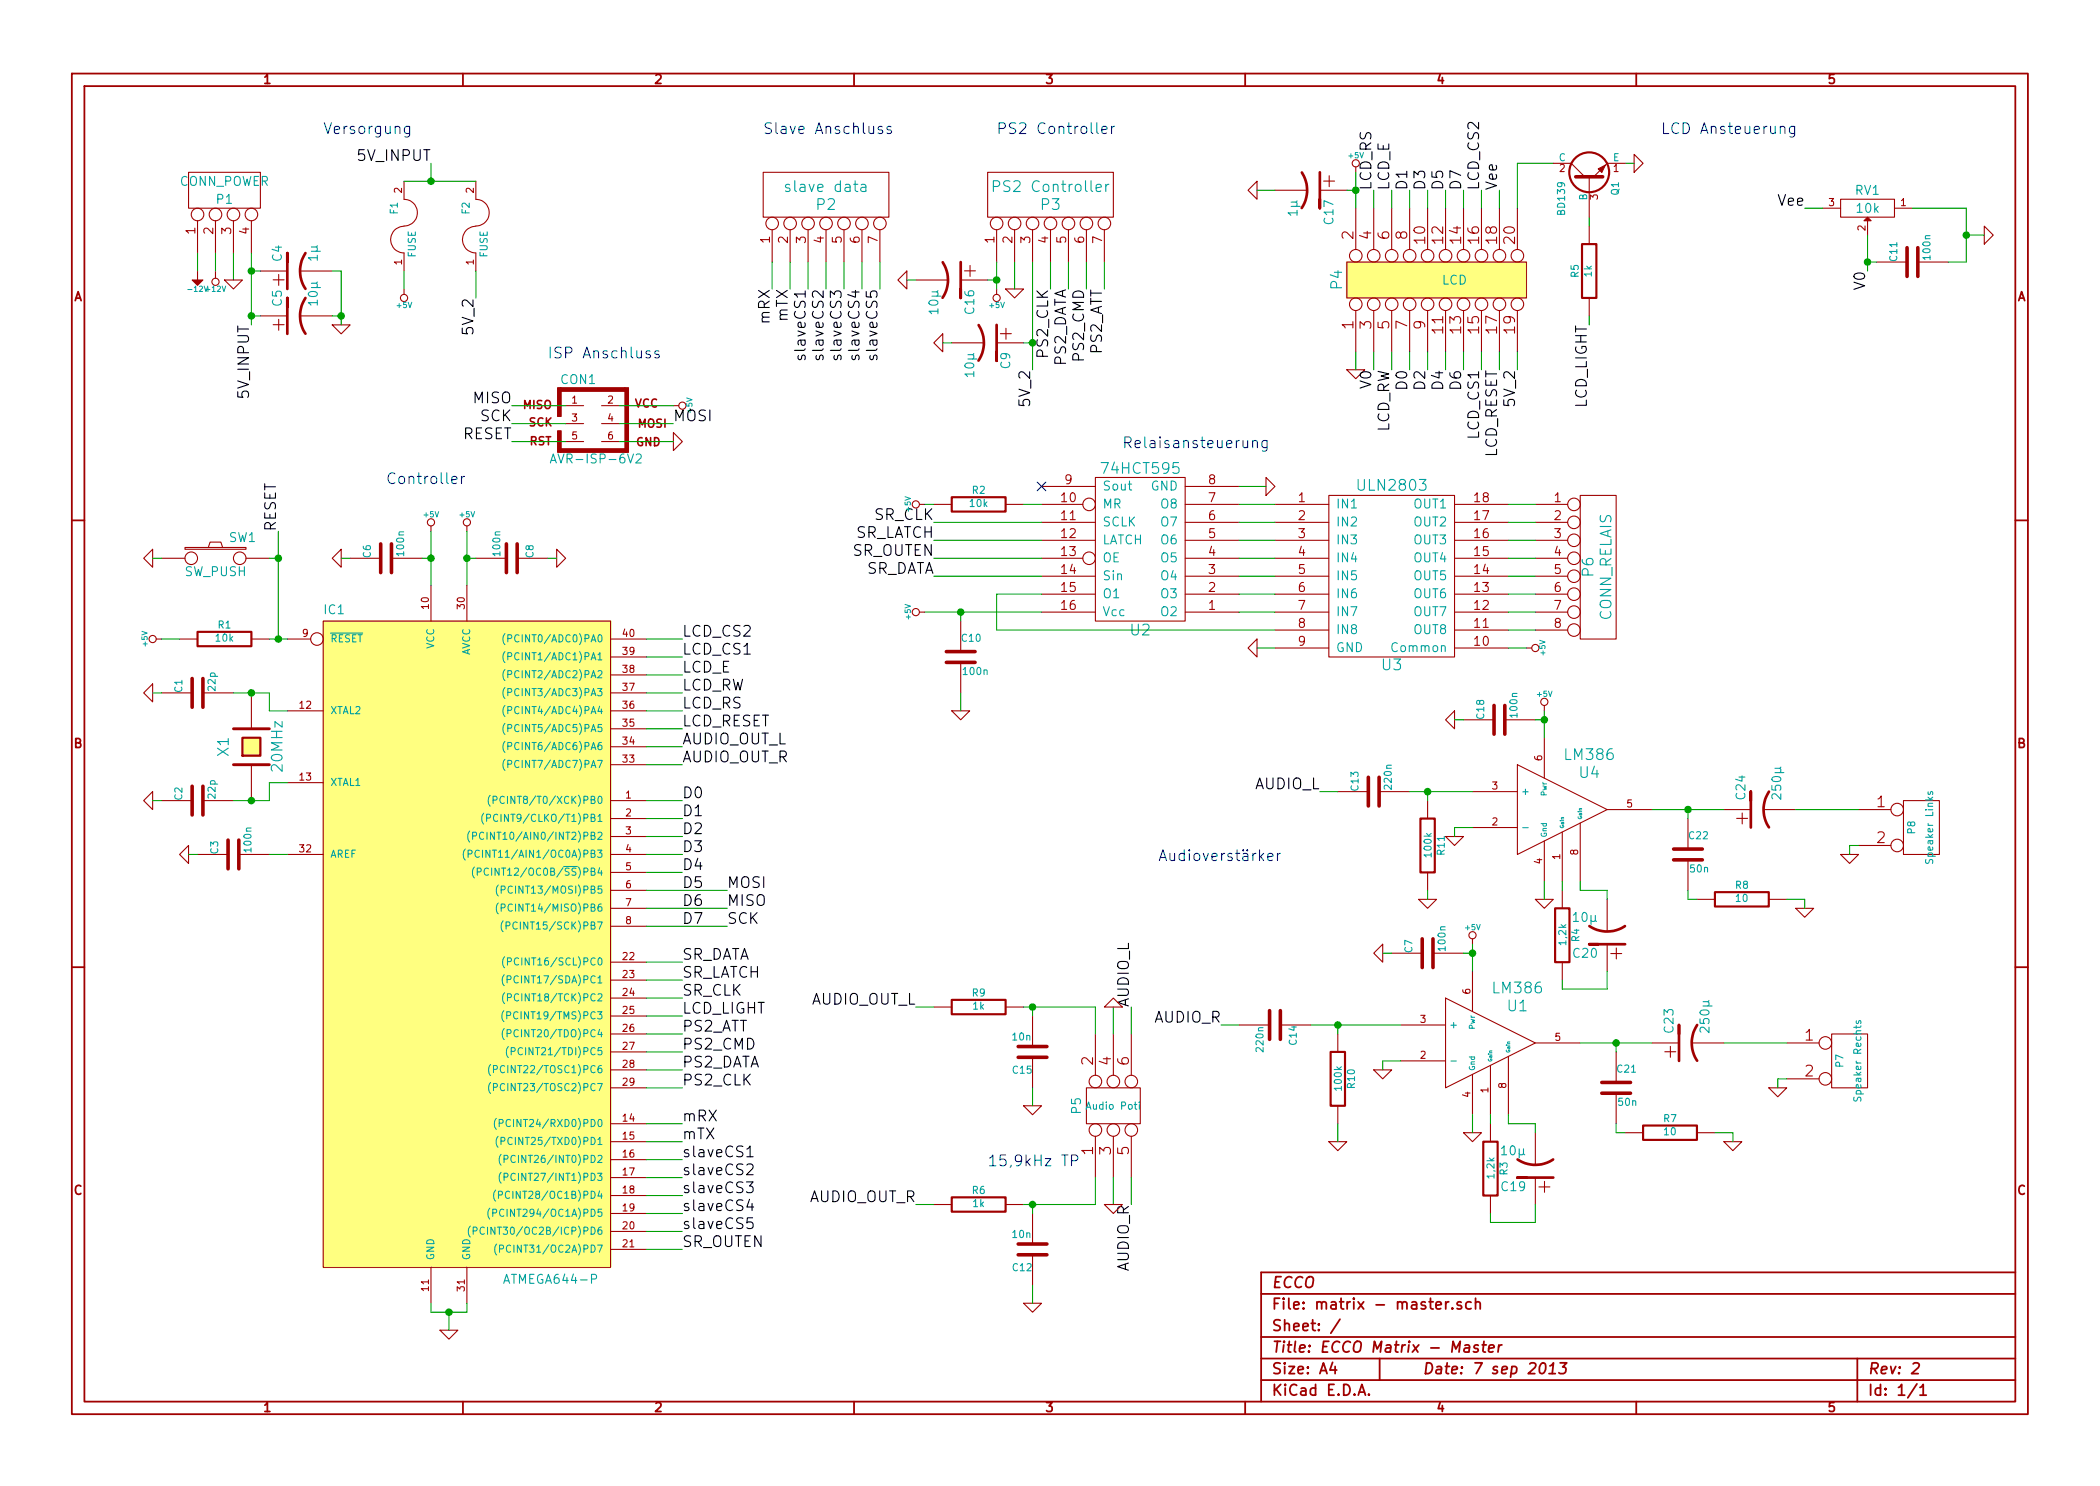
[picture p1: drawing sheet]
<svg xmlns="http://www.w3.org/2000/svg" width="297mm" height="210mm" viewBox="0 0 297 210" stroke-linecap="round" stroke-linejoin="round" font-family="sans-serif">
<defs><g id="words">
<g font-size="2.8" fill="#a00000">
<text x="189" y="26.5" transform="rotate(-90 189 26.5)">+</text>
<text x="40.4" y="40.4" transform="rotate(-90 40.4 40.4)">+</text>
<text x="138.2" y="39.2" transform="rotate(-90 138.2 39.2)">+</text>
<text x="40.4" y="46.8" transform="rotate(-90 40.4 46.8)">+</text>
<text x="143.3" y="48.1" transform="rotate(-90 143.3 48.1)">+</text>
<text x="247.4" y="116.6" transform="rotate(-90 247.4 116.6)">+</text>
<text x="227.8" y="135.9">+</text>
<text x="237.2" y="149.7" transform="rotate(-90 237.2 149.7)">+</text>
<text x="217.6" y="168.9">+</text>
</g>
<g font-size="2.1" fill="#00f">
<text x="45.7" y="19">Versorgung</text>
<text x="107.9" y="19">Slave Anschluss</text>
<text x="141" y="19">PS2 Controller</text>
<text x="234.9" y="19">LCD Ansteuerung</text>
<text x="77.5" y="50.8">ISP Anschluss</text>
<text x="158.7" y="63.5">Relaisansteuerung</text>
<text x="54.6" y="68.6">Controller</text>
<text x="163.8" y="121.9">Audioverstärker</text>
<text x="139.7" y="165.1">15,9kHz TP</text>
</g>
<g font-size="2.1">
<text x="50.8" y="22.9">5V_INPUT</text>
<text x="194.1" y="26.9" transform="rotate(-90 194.1 26.9)">LCD_RS</text>
<text x="196.6" y="26.9" transform="rotate(-90 196.6 26.9)">LCD_E</text>
<text x="199.1" y="26.9" transform="rotate(-90 199.1 26.9)">D1</text>
<text x="201.7" y="26.9" transform="rotate(-90 201.7 26.9)">D3</text>
<text x="204.2" y="26.9" transform="rotate(-90 204.2 26.9)">D5</text>
<text x="206.8" y="26.9" transform="rotate(-90 206.8 26.9)">D7</text>
<text x="209.3" y="26.9" transform="rotate(-90 209.3 26.9)">LCD_CS2</text>
<text x="211.8" y="26.9" transform="rotate(-90 211.8 26.9)">Vee</text>
<text x="251.5" y="29.2">Vee</text>
<text x="263.9" y="40.9" transform="rotate(-90 263.9 40.9)">V0</text>
<text x="67.1" y="47.1" transform="rotate(-90 67.1 47.1)">5V_2</text>
<text x="109" y="45.7" transform="rotate(-90 109 45.7)">mRX</text>
<text x="111.5" y="45.5" transform="rotate(-90 111.5 45.5)">mTX</text>
<text x="114" y="50.3" transform="rotate(-90 114 50.3)">slaveCS1</text>
<text x="116.6" y="50.3" transform="rotate(-90 116.6 50.3)">slaveCS2</text>
<text x="119.1" y="50.3" transform="rotate(-90 119.1 50.3)">slaveCS3</text>
<text x="121.7" y="50.3" transform="rotate(-90 121.7 50.3)">slaveCS4</text>
<text x="124.2" y="50.3" transform="rotate(-90 124.2 50.3)">slaveCS5</text>
<text x="148.3" y="50.4" transform="rotate(-90 148.3 50.4)">PS2_CLK</text>
<text x="150.9" y="52" transform="rotate(-90 150.9 52)">PS2_DATA</text>
<text x="153.4" y="50.9" transform="rotate(-90 153.4 50.9)">PS2_CMD</text>
<text x="156" y="50.2" transform="rotate(-90 156 50.2)">PS2_ATT</text>
<text x="35.3" y="56.1" transform="rotate(-90 35.3 56.1)">5V_INPUT</text>
<text x="67" y="57.1">MISO</text>
<text x="67.9" y="59.7">SCK</text>
<text x="95.2" y="59.7">MOSI</text>
<text x="145.8" y="57.3" transform="rotate(-90 145.8 57.3)">5V_2</text>
<text x="194.1" y="54.9" transform="rotate(-90 194.1 54.9)">V0</text>
<text x="199.1" y="55" transform="rotate(-90 199.1 55)">D0</text>
<text x="201.7" y="55" transform="rotate(-90 201.7 55)">D2</text>
<text x="204.2" y="55" transform="rotate(-90 204.2 55)">D4</text>
<text x="206.8" y="55" transform="rotate(-90 206.8 55)">D6</text>
<text x="214.4" y="57.3" transform="rotate(-90 214.4 57.3)">5V_2</text>
<text x="224.5" y="57.9" transform="rotate(-90 224.5 57.9)">LCD_LIGHT</text>
<text x="65.3" y="62.2">RESET</text>
<text x="196.6" y="61.4" transform="rotate(-90 196.6 61.4)">LCD_RW</text>
<text x="209.3" y="62" transform="rotate(-90 209.3 62)">LCD_CS1</text>
<text x="211.8" y="64.9" transform="rotate(-90 211.8 64.9)">LCD_RESET</text>
<text x="39.1" y="75.2" transform="rotate(-90 39.1 75.2)">RESET</text>
<text x="120.8" y="76.2">SR_LATCH</text>
<text x="120.5" y="78.7">SR_OUTEN</text>
<text x="122" y="81.3">SR_DATA</text>
<text x="96.5" y="92.7">LCD_CS1</text>
<text x="96.5" y="90.2">LCD_CS2</text>
<text x="96.5" y="95.2">LCD_E</text>
<text x="96.5" y="100.3">LCD_RS</text>
<text x="96.5" y="97.8">LCD_RW</text>
<text x="96.5" y="107.9">AUDIO_OUT_R</text>
<text x="96.5" y="105.4">AUDIO_OUT_L</text>
<text x="96.5" y="102.9">LCD_RESET</text>
<text x="96.5" y="113">D0</text>
<text x="177.4" y="111.8">AUDIO_L</text>
<text x="96.5" y="118.1">D2</text>
<text x="96.5" y="115.6">D1</text>
<text x="96.5" y="123.2">D4</text>
<text x="96.5" y="120.6">D3</text>
<text x="96.5" y="125.7">D5</text>
<text x="102.9" y="125.7">MOSI</text>
<text x="96.5" y="128.3">D6</text>
<text x="96.5" y="130.8">D7</text>
<text x="102.9" y="128.3">MISO</text>
<text x="102.9" y="130.8">SCK</text>
<text x="96.5" y="135.9">SR_DATA</text>
<text x="96.5" y="143.5">LCD_LIGHT</text>
<text x="96.5" y="141">SR_CLK</text>
<text x="96.5" y="138.4">SR_LATCH</text>
<text x="114.6" y="142.2">AUDIO_OUT_L</text>
<text x="159.8" y="142.5" transform="rotate(-90 159.8 142.5)">AUDIO_L</text>
<text x="96.5" y="148.6">PS2_CMD</text>
<text x="96.5" y="146">PS2_ATT</text>
<text x="163.2" y="144.8">AUDIO_R</text>
<text x="96.5" y="151.1">PS2_DATA</text>
<text x="96.5" y="153.7">PS2_CLK</text>
<text x="96.5" y="158.7">mRX</text>
<text x="96.5" y="161.3">mTX</text>
<text x="96.5" y="163.8">slaveCS1</text>
<text x="96.5" y="166.4">slaveCS2</text>
<text x="96.5" y="168.9">slaveCS3</text>
<text x="96.5" y="171.4">slaveCS4</text>
<text x="96.5" y="174">slaveCS5</text>
<text x="114.3" y="170.2">AUDIO_OUT_R</text>
<text x="96.5" y="176.5">SR_OUTEN</text>
<text x="159.8" y="180" transform="rotate(-90 159.8 180)">AUDIO_R</text>
</g>
<g font-size="2.1" fill="#00a0a0">
<text x="111.7" y="27.2">slave data</text>
<text x="115.5" y="29.8">P2</text>
<text x="141.2" y="27.2">PS2 Controller</text>
<text x="147.3" y="29.8">P3</text>
<text x="189.9" y="40.9" transform="rotate(-90 189.9 40.9)">P4</text>
<text x="156.2" y="67.1">74HCT595</text>
<text x="192.3" y="69.5">ULN2803</text>
<text x="225.5" y="81.5" transform="rotate(-90 225.5 81.5)">P6</text>
<text x="159.9" y="90">U2</text>
<text x="228" y="87.8" transform="rotate(-90 228 87.8)">CONN_RELAIS</text>
<text x="195.5" y="94.9">U3</text>
<text x="32.4" y="107" transform="rotate(-90 32.4 107)">X1</text>
<text x="221.5" y="107.6">LM386</text>
<text x="40.1" y="109" transform="rotate(-90 40.1 109)">20MHz</text>
<text x="223.4" y="110.2">U4</text>
<text x="211.3" y="140.6">LM386</text>
<text x="213.3" y="143.2">U1</text>
</g>
<g font-size="2.1" fill="#a00000">
<text x="191.5" y="33.9" transform="rotate(-90 191.5 33.9)">2</text>
<text x="194.1" y="33.9" transform="rotate(-90 194.1 33.9)">4</text>
<text x="196.6" y="33.9" transform="rotate(-90 196.6 33.9)">6</text>
<text x="199.1" y="33.9" transform="rotate(-90 199.1 33.9)">8</text>
<text x="201.7" y="34.4" transform="rotate(-90 201.7 34.4)">10</text>
<text x="204.2" y="34.4" transform="rotate(-90 204.2 34.4)">12</text>
<text x="206.8" y="34.4" transform="rotate(-90 206.8 34.4)">14</text>
<text x="209.3" y="34.4" transform="rotate(-90 209.3 34.4)">16</text>
<text x="211.8" y="34.4" transform="rotate(-90 211.8 34.4)">18</text>
<text x="214.4" y="34.4" transform="rotate(-90 214.4 34.4)">20</text>
<text x="191.5" y="46.6" transform="rotate(-90 191.5 46.6)">1</text>
<text x="194.1" y="46.6" transform="rotate(-90 194.1 46.6)">3</text>
<text x="196.6" y="46.6" transform="rotate(-90 196.6 46.6)">5</text>
<text x="199.1" y="46.6" transform="rotate(-90 199.1 46.6)">7</text>
<text x="201.7" y="46.6" transform="rotate(-90 201.7 46.6)">9</text>
<text x="204.2" y="47.1" transform="rotate(-90 204.2 47.1)">11</text>
<text x="206.8" y="47.1" transform="rotate(-90 206.8 47.1)">13</text>
<text x="209.3" y="47.1" transform="rotate(-90 209.3 47.1)">15</text>
<text x="211.8" y="47.1" transform="rotate(-90 211.8 47.1)">17</text>
<text x="214.4" y="47.1" transform="rotate(-90 214.4 47.1)">19</text>
<text x="265.5" y="114.3">1</text>
<text x="265.5" y="119.4">2</text>
<text x="255.3" y="147.3">1</text>
<text x="154.7" y="150.7" transform="rotate(-90 154.7 150.7)">2</text>
<text x="157.2" y="150.7" transform="rotate(-90 157.2 150.7)">4</text>
<text x="159.8" y="150.7" transform="rotate(-90 159.8 150.7)">6</text>
<text x="255.3" y="152.4">2</text>
<text x="154.7" y="163.4" transform="rotate(-90 154.7 163.4)">1</text>
<text x="157.2" y="163.4" transform="rotate(-90 157.2 163.4)">3</text>
<text x="159.8" y="163.4" transform="rotate(-90 159.8 163.4)">5</text>
<text x="179.9" y="185.4">File: matrix - master.sch</text>
<text x="179.9" y="182.3">ECCO</text>
<text x="179.9" y="191.5">Title: ECCO Matrix - Master</text>
<text x="179.9" y="188.4">Sheet: /</text>
<text x="179.9" y="197.6">KiCad E.D.A.</text>
<text x="179.9" y="194.5">Size: A4</text>
<text x="201.2" y="194.5">Date: 7 sep 2013</text>
<text x="264.2" y="194.5">Rev: 2</text>
<text x="264.2" y="197.6">Id: 1/1</text>
</g>
<text font-size="2.1" fill="#00a000" x="123.6" y="73.7">SR_CLK</text>
<g font-size="1.8" fill="#a00000">
<text x="37.3" y="11.9">1</text>
<text x="92.7" y="11.9">2</text>
<text x="148" y="11.9">3</text>
<text x="203.3" y="11.9">4</text>
<text x="258.6" y="11.9">5</text>
<text x="27.7" y="33.1" transform="rotate(-90 27.7 33.1)">1</text>
<text x="30.2" y="33.1" transform="rotate(-90 30.2 33.1)">2</text>
<text x="32.8" y="33.1" transform="rotate(-90 32.8 33.1)">3</text>
<text x="35.3" y="33.1" transform="rotate(-90 35.3 33.1)">4</text>
<text x="109" y="34.4" transform="rotate(-90 109 34.4)">1</text>
<text x="111.5" y="34.4" transform="rotate(-90 111.5 34.4)">2</text>
<text x="114" y="34.4" transform="rotate(-90 114 34.4)">3</text>
<text x="116.6" y="34.4" transform="rotate(-90 116.6 34.4)">4</text>
<text x="119.1" y="34.4" transform="rotate(-90 119.1 34.4)">5</text>
<text x="121.7" y="34.4" transform="rotate(-90 121.7 34.4)">6</text>
<text x="124.2" y="34.4" transform="rotate(-90 124.2 34.4)">7</text>
<text x="140.7" y="34.4" transform="rotate(-90 140.7 34.4)">1</text>
<text x="143.3" y="34.4" transform="rotate(-90 143.3 34.4)">2</text>
<text x="145.8" y="34.4" transform="rotate(-90 145.8 34.4)">3</text>
<text x="148.3" y="34.4" transform="rotate(-90 148.3 34.4)">4</text>
<text x="150.9" y="34.4" transform="rotate(-90 150.9 34.4)">5</text>
<text x="153.4" y="34.4" transform="rotate(-90 153.4 34.4)">6</text>
<text x="156" y="34.4" transform="rotate(-90 156 34.4)">7</text>
<text x="10.4" y="42.7">A</text>
<text x="285.3" y="42.7">A</text>
<text x="150.2" y="71.1">10</text>
<text x="150.6" y="68.6">9</text>
<text x="171" y="71.1">7</text>
<text x="171" y="68.6">8</text>
<text x="183.7" y="71.1">1</text>
<text x="208.6" y="71.1">18</text>
<text x="219.9" y="71.1">1</text>
<text x="150.2" y="73.7">11</text>
<text x="150.2" y="76.2">12</text>
<text x="171" y="76.2">5</text>
<text x="171" y="73.7">6</text>
<text x="183.7" y="73.7">2</text>
<text x="183.7" y="76.2">3</text>
<text x="208.6" y="76.2">16</text>
<text x="208.6" y="73.7">17</text>
<text x="219.9" y="73.7">2</text>
<text x="219.9" y="76.2">3</text>
<text x="150.2" y="78.7">13</text>
<text x="150.2" y="81.3">14</text>
<text x="150.2" y="83.8">15</text>
<text x="171" y="83.8">2</text>
<text x="171" y="81.3">3</text>
<text x="171" y="78.7">4</text>
<text x="183.7" y="78.7">4</text>
<text x="183.7" y="81.3">5</text>
<text x="183.7" y="83.8">6</text>
<text x="208.6" y="83.8">13</text>
<text x="208.6" y="81.3">14</text>
<text x="208.6" y="78.7">15</text>
<text x="219.9" y="78.7">4</text>
<text x="219.9" y="81.3">5</text>
<text x="219.9" y="83.8">6</text>
<text x="150.2" y="86.4">16</text>
<text x="171" y="86.4">1</text>
<text x="183.7" y="86.4">7</text>
<text x="183.7" y="88.9">8</text>
<text x="208.6" y="88.9">11</text>
<text x="208.6" y="86.4">12</text>
<text x="219.9" y="86.4">7</text>
<text x="219.9" y="88.9">8</text>
<text x="183.7" y="91.4">9</text>
<text x="208.6" y="91.4">10</text>
<text x="10.4" y="105.9">B</text>
<text x="285.3" y="105.9">B</text>
<text x="10.4" y="169.1">C</text>
<text x="285.3" y="169.1">C</text>
<text x="37.3" y="199.8">1</text>
<text x="92.7" y="199.8">2</text>
<text x="148" y="199.8">3</text>
<text x="203.3" y="199.8">4</text>
<text x="258.6" y="199.8">5</text>
</g>
<g font-size="1.8" fill="#00a0a0">
<text x="25.3" y="26.4">CONN_POWER</text>
<text x="30.7" y="28.9">P1</text>
<text x="262.4" y="27.6">RV1</text>
<text x="183.6" y="30.5" transform="rotate(-90 183.6 30.5)">1µ</text>
<text x="188.7" y="31.7" transform="rotate(-90 188.7 31.7)">C17</text>
<text x="262.7" y="30.2">10k</text>
<text x="39.9" y="37" transform="rotate(-90 39.9 37)">C4</text>
<text x="45" y="36.8" transform="rotate(-90 45 36.8)">1µ</text>
<text x="203.9" y="40.3">LCD</text>
<text x="39.9" y="43.3" transform="rotate(-90 39.9 43.3)">C5</text>
<text x="45" y="43.1" transform="rotate(-90 45 43.1)">10µ</text>
<text x="132.8" y="44.3" transform="rotate(-90 132.8 44.3)">10µ</text>
<text x="137.9" y="44.4" transform="rotate(-90 137.9 44.4)">C16</text>
<text x="137.9" y="53.2" transform="rotate(-90 137.9 53.2)">10µ</text>
<text x="143" y="52.1" transform="rotate(-90 143 52.1)">C9</text>
<text x="79.3" y="54.4">CON1</text>
<text x="78.9" y="65.6">AVR-ISP-6V2</text>
<text x="156" y="69.5">Sout</text>
<text x="162.7" y="69.5">GND</text>
<text x="32.4" y="76.8">SW1</text>
<text x="156" y="72">MR</text>
<text x="156" y="74.5">SCLK</text>
<text x="156" y="77.1">LATCH</text>
<text x="164.3" y="77.1">O6</text>
<text x="164.3" y="74.5">O7</text>
<text x="164.3" y="72">O8</text>
<text x="189" y="72">IN1</text>
<text x="189" y="74.5">IN2</text>
<text x="189" y="77.1">IN3</text>
<text x="200" y="77.1">OUT3</text>
<text x="200" y="74.5">OUT2</text>
<text x="200" y="72">OUT1</text>
<text x="26.1" y="81.6">SW_PUSH</text>
<text x="156" y="79.6">OE</text>
<text x="156" y="82.2">Sin</text>
<text x="164.3" y="82.2">O4</text>
<text x="164.3" y="79.6">O5</text>
<text x="189" y="79.6">IN4</text>
<text x="189" y="82.2">IN5</text>
<text x="200" y="82.2">OUT5</text>
<text x="200" y="79.6">OUT4</text>
<text x="45.9" y="87">IC1</text>
<text x="156" y="84.7">O1</text>
<text x="156" y="87.2">Vcc</text>
<text x="164.3" y="87.2">O2</text>
<text x="164.3" y="84.7">O3</text>
<text x="189" y="84.7">IN6</text>
<text x="189" y="87.2">IN7</text>
<text x="189" y="89.8">IN8</text>
<text x="200" y="89.8">OUT8</text>
<text x="200" y="87.2">OUT7</text>
<text x="200" y="84.7">OUT6</text>
<text x="189" y="92.3">GND</text>
<text x="197.1" y="92.3">Common</text>
<text x="246.9" y="113" transform="rotate(-90 246.9 113)">C24</text>
<text x="252" y="112.8" transform="rotate(-90 252 112.8)">250µ</text>
<text x="222.7" y="130.5">10µ</text>
<text x="222.6" y="135.6">C20</text>
<text x="236.8" y="146.1" transform="rotate(-90 236.8 146.1)">C23</text>
<text x="241.9" y="145.8" transform="rotate(-90 241.9 145.8)">250µ</text>
<text x="153" y="157.5" transform="rotate(-90 153 157.5)">P5</text>
<text x="212.5" y="163.5">10µ</text>
<text x="212.4" y="168.6">C19</text>
<text x="71.7" y="181.7">ATMEGA644-P</text>
</g>
<g font-size="1.6" fill="#a00000">
<text x="74" y="57.9">MISO</text>
<text x="89.8" y="57.7">VCC</text>
<text x="74.8" y="60.4">SCK</text>
<text x="74.9" y="63">RST</text>
<text x="89.9" y="63.2">GND</text>
<text x="90.2" y="60.5">MOSI</text>
</g>
<g font-size="1.4" fill="#00a0a0">
<text x="220.5" y="22.9">C</text>
<text x="228.1" y="22.9">E</text>
<text x="224.5" y="28.4" transform="rotate(-90 224.5 28.4)">B</text>
<text x="229" y="27.6" transform="rotate(-90 229 27.6)">Q1</text>
<text x="56.3" y="30.3" transform="rotate(-90 56.3 30.3)">F1</text>
<text x="66.5" y="30.3" transform="rotate(-90 66.5 30.3)">F2</text>
<text x="221.4" y="30.3" transform="rotate(-90 221.4 30.3)">BD139</text>
<text x="58.9" y="36.4" transform="rotate(-90 58.9 36.4)">FUSE</text>
<text x="69" y="36.4" transform="rotate(-90 69 36.4)">FUSE</text>
<text x="223.3" y="39.2" transform="rotate(-90 223.3 39.2)">R5</text>
<text x="225.2" y="39.2" transform="rotate(-90 225.2 39.2)">1k</text>
<text x="268.4" y="36.9" transform="rotate(-90 268.4 36.9)">C11</text>
<text x="273.1" y="36.6" transform="rotate(-90 273.1 36.6)">100n</text>
<text x="137.2" y="71.8">10k</text>
<text x="137.5" y="69.9">R2</text>
<text x="52.5" y="78.9" transform="rotate(-90 52.5 78.9)">C6</text>
<text x="57.2" y="78.5" transform="rotate(-90 57.2 78.5)">100n</text>
<text x="70.8" y="78.5" transform="rotate(-90 70.8 78.5)">100n</text>
<text x="75.5" y="78.9" transform="rotate(-90 75.5 78.9)">C8</text>
<text x="30.9" y="89">R1</text>
<text x="30.6" y="90.8">10k</text>
<text x="46.7" y="90.9">RESET</text>
<text x="61.5" y="91.9" transform="rotate(-90 61.5 91.9)">VCC</text>
<text x="66.5" y="92.9" transform="rotate(-90 66.5 92.9)">AVCC</text>
<text x="72.4" y="90.9">(PCINT0/ADC0)PA0</text>
<text x="72.4" y="93.5">(PCINT1/ADC1)PA1</text>
<text x="136.1" y="90.9">C10</text>
<text x="136.3" y="95.5">100n</text>
<text x="25.8" y="97.9" transform="rotate(-90 25.8 97.9)">C1</text>
<text x="30.5" y="97.7" transform="rotate(-90 30.5 97.7)">22p</text>
<text x="46.7" y="101.1">XTAL2</text>
<text x="72.4" y="101.1">(PCINT4/ADC4)PA4</text>
<text x="72.4" y="98.5">(PCINT3/ADC3)PA3</text>
<text x="72.4" y="96">(PCINT2/ADC2)PA2</text>
<text x="210" y="101.7" transform="rotate(-90 210 101.7)">C18</text>
<text x="214.7" y="101.4" transform="rotate(-90 214.7 101.4)">100n</text>
<text x="72.4" y="106.2">(PCINT6/ADC6)PA6</text>
<text x="72.4" y="103.6">(PCINT5/ADC5)PA5</text>
<text x="25.8" y="113.2" transform="rotate(-90 25.8 113.2)">C2</text>
<text x="30.5" y="112.9" transform="rotate(-90 30.5 112.9)">22p</text>
<text x="46.7" y="111.2">XTAL1</text>
<text x="71.2" y="113.8">(PCINT8/T0/XCK)PB0</text>
<text x="72.4" y="108.7">(PCINT7/ADC7)PA7</text>
<text x="192.2" y="111.8" transform="rotate(-90 192.2 111.8)">C13</text>
<text x="196.9" y="111.6" transform="rotate(-90 196.9 111.6)">220n</text>
<text x="215.1" y="112.5">+</text>
<text x="68.8" y="118.9">(PCINT10/AIN0/INT2)PB2</text>
<text x="70.2" y="116.3">(PCINT9/CLKO/T1)PB1</text>
<text x="238.9" y="118.8">C22</text>
<text x="270.9" y="118" transform="rotate(-90 270.9 118)">P8</text>
<text x="30.9" y="120.8" transform="rotate(-90 30.9 120.8)">C3</text>
<text x="35.6" y="120.4" transform="rotate(-90 35.6 120.4)">100n</text>
<text x="46.7" y="121.4">AREF</text>
<text x="67.9" y="121.4">(PCINT11/AIN1/OC0A)PB3</text>
<text x="69.2" y="123.9">(PCINT12/OC0B/SS)PB4</text>
<text x="202.5" y="121.2" transform="rotate(-90 202.5 121.2)">100k</text>
<text x="204.4" y="120.9" transform="rotate(-90 204.4 120.9)">R11</text>
<text x="239.1" y="123.5">50n</text>
<text x="245.5" y="125.8">R8</text>
<text x="273.5" y="121.9" transform="rotate(-90 273.5 121.9)">Speaker Links</text>
<text x="71.8" y="126.5">(PCINT13/MOSI)PB5</text>
<text x="71.8" y="129">(PCINT14/MISO)PB6</text>
<text x="72.4" y="131.6">(PCINT15/SCK)PB7</text>
<text x="245.6" y="127.7">10</text>
<text x="72.6" y="136.6">(PCINT16/SCL)PC0</text>
<text x="199.8" y="134.8" transform="rotate(-90 199.8 134.8)">C7</text>
<text x="204.5" y="134.4" transform="rotate(-90 204.5 134.4)">100n</text>
<text x="221.6" y="133.6" transform="rotate(-90 221.6 133.6)">1,2k</text>
<text x="223.4" y="133.2" transform="rotate(-90 223.4 133.2)">R4</text>
<text x="72.4" y="139.2">(PCINT17/SDA)PC1</text>
<text x="72.5" y="141.7">(PCINT18/TCK)PC2</text>
<text x="137.5" y="141">R9</text>
<text x="137.6" y="142.9">1k</text>
<text x="72.4" y="144.3">(PCINT19/TMS)PC3</text>
<text x="72.4" y="146.8">(PCINT20/TDO)PC4</text>
<text x="73.2" y="149.3">(PCINT21/TDI)PC5</text>
<text x="143.3" y="147.3">10n</text>
<text x="178.8" y="148.7" transform="rotate(-90 178.8 148.7)">220n</text>
<text x="183.5" y="147.8" transform="rotate(-90 183.5 147.8)">C14</text>
<text x="205" y="145.5">+</text>
<text x="70.7" y="151.9">(PCINT22/TOSC1)PC6</text>
<text x="70.7" y="154.4">(PCINT23/TOSC2)PC7</text>
<text x="143.3" y="152">C15</text>
<text x="189.8" y="154.2" transform="rotate(-90 189.8 154.2)">100k</text>
<text x="191.7" y="153.9" transform="rotate(-90 191.7 153.9)">R10</text>
<text x="228.8" y="151.8">C21</text>
<text x="260.8" y="151" transform="rotate(-90 260.8 151)">P7</text>
<text x="263.3" y="155.4" transform="rotate(-90 263.3 155.4)">Speaker Rechts</text>
<text x="71.7" y="159.5">(PCINT24/RXD0)PD0</text>
<text x="153.9" y="157">Audio Poti</text>
<text x="229" y="156.5">50n</text>
<text x="235.3" y="158.8">R7</text>
<text x="235.4" y="160.7">10</text>
<text x="71.8" y="162">(PCINT25/TXD0)PD1</text>
<text x="72.4" y="164.6">(PCINT26/INT0)PD2</text>
<text x="72.4" y="167.1">(PCINT27/INT1)PD3</text>
<text x="211.4" y="166.7" transform="rotate(-90 211.4 166.7)">1,2k</text>
<text x="213.3" y="166.2" transform="rotate(-90 213.3 166.2)">R3</text>
<text x="70.7" y="172.2">(PCINT294/OC1A)PD5</text>
<text x="71.5" y="169.7">(PCINT28/OC1B)PD4</text>
<text x="137.5" y="169">R6</text>
<text x="137.6" y="170.8">1k</text>
<text x="61.5" y="178.3" transform="rotate(-90 61.5 178.3)">GND</text>
<text x="66.5" y="178.3" transform="rotate(-90 66.5 178.3)">GND</text>
<text x="68.8" y="174.7">(PCINT30/OC2B/ICP)PD6</text>
<text x="71.5" y="177.3">(PCINT31/OC2A)PD7</text>
<text x="143.3" y="175.2">10n</text>
<text x="143.3" y="179.9">C12</text>
</g>
<g font-size="1.4" fill="#a00000">
<text x="56.9" y="27.3" transform="rotate(-90 56.9 27.3)">2</text>
<text x="67.1" y="27.3" transform="rotate(-90 67.1 27.3)">2</text>
<text x="220.6" y="24.4">2</text>
<text x="226.1" y="28.2" transform="rotate(-90 226.1 28.2)">3</text>
<text x="228.2" y="24.4">1</text>
<text x="258.7" y="29.2">3</text>
<text x="268.9" y="29.2">1</text>
<text x="263.9" y="32.6" transform="rotate(-90 263.9 32.6)">2</text>
<text x="56.9" y="37.5" transform="rotate(-90 56.9 37.5)">1</text>
<text x="67.1" y="37.5" transform="rotate(-90 67.1 37.5)">1</text>
<text x="80.9" y="57.1">1</text>
<text x="80.9" y="59.7">3</text>
<text x="86" y="57.1">2</text>
<text x="86" y="59.7">4</text>
<text x="80.9" y="62.2">5</text>
<text x="86" y="62.2">6</text>
<text x="60.7" y="86.1" transform="rotate(-90 60.7 86.1)">10</text>
<text x="65.8" y="86.1" transform="rotate(-90 65.8 86.1)">30</text>
<text x="42.8" y="90.2">9</text>
<text x="88.1" y="90.2">40</text>
<text x="88.1" y="95.2">38</text>
<text x="88.1" y="92.7">39</text>
<text x="42.4" y="100.3">12</text>
<text x="88.1" y="100.3">36</text>
<text x="88.1" y="97.8">37</text>
<text x="88.1" y="107.9">33</text>
<text x="88.1" y="105.4">34</text>
<text x="88.1" y="102.9">35</text>
<text x="218.2" y="107.6" transform="rotate(-90 218.2 107.6)">6</text>
<text x="42.4" y="110.5">13</text>
<text x="88.5" y="113">1</text>
<text x="211.1" y="111.8">3</text>
<text x="88.5" y="115.6">2</text>
<text x="88.5" y="118.1">3</text>
<text x="211.1" y="116.8">2</text>
<text x="230.1" y="114.3">5</text>
<text x="42.4" y="120.6">32</text>
<text x="88.5" y="120.6">4</text>
<text x="88.5" y="123.2">5</text>
<text x="88.5" y="125.7">6</text>
<text x="218.2" y="122.2" transform="rotate(-90 218.2 122.2)">4</text>
<text x="220.7" y="121.6" transform="rotate(-90 220.7 121.6)">1</text>
<text x="223.3" y="120.9" transform="rotate(-90 223.3 120.9)">8</text>
<text x="88.5" y="128.3">7</text>
<text x="88.5" y="130.8">8</text>
<text x="88.1" y="135.9">22</text>
<text x="88.1" y="138.4">23</text>
<text x="88.1" y="141">24</text>
<text x="88.1" y="143.5">25</text>
<text x="208" y="140.6" transform="rotate(-90 208 140.6)">6</text>
<text x="88.1" y="146">26</text>
<text x="88.1" y="148.6">27</text>
<text x="200.9" y="149.9">2</text>
<text x="200.9" y="144.8">3</text>
<text x="220" y="147.3">5</text>
<text x="88.1" y="151.1">28</text>
<text x="88.1" y="153.7">29</text>
<text x="208" y="155.2" transform="rotate(-90 208 155.2)">4</text>
<text x="210.6" y="154.6" transform="rotate(-90 210.6 154.6)">1</text>
<text x="213.1" y="154" transform="rotate(-90 213.1 154)">8</text>
<text x="88.1" y="158.7">14</text>
<text x="88.1" y="161.3">15</text>
<text x="88.1" y="163.8">16</text>
<text x="88.1" y="166.4">17</text>
<text x="88.1" y="174">20</text>
<text x="88.1" y="168.9">18</text>
<text x="88.1" y="171.4">19</text>
<text x="88.1" y="176.5">21</text>
<text x="60.7" y="182.6" transform="rotate(-90 60.7 182.6)">11</text>
<text x="65.8" y="182.6" transform="rotate(-90 65.8 182.6)">31</text>
</g>
<g font-size="1.1" fill="#00a0a0">
<text x="190.8" y="22.4">+5V</text>
<text x="26.8" y="41.3">-12V+12V</text>
<text x="56.2" y="43.6">+5V</text>
<text x="140" y="43.6">+5V</text>
<text x="98" y="58.4" transform="rotate(-90 98 58.4)">+5V</text>
<text x="60" y="73.2">+5V</text>
<text x="65.1" y="73.2">+5V</text>
<text x="128.9" y="72.3" transform="rotate(-90 128.9 72.3)">+5V</text>
<text x="128.9" y="87.6" transform="rotate(-90 128.9 87.6)">+5V</text>
<text x="20.9" y="91.4" transform="rotate(-90 20.9 91.4)">+5V</text>
<text x="218.6" y="92.7" transform="rotate(-90 218.6 92.7)">+5V</text>
<text x="217.5" y="98.6">+5V</text>
<text x="218.8" y="112.6" transform="rotate(-90 218.8 112.6)">Pwr</text>
<text x="218.8" y="118.5" transform="rotate(-90 218.8 118.5)">Gnd</text>
<text x="207.3" y="131.6">+5V</text>
<text x="208.7" y="145.6" transform="rotate(-90 208.7 145.6)">Pwr</text>
<text x="208.7" y="151.5" transform="rotate(-90 208.7 151.5)">Gnd</text>
</g>
<g font-size=".7" fill="#00a0a0">
<text x="221.2" y="117.2" transform="rotate(-90 221.2 117.2)">Gain</text>
<text x="223.8" y="115.9" transform="rotate(-90 223.8 115.9)">Gain</text>
<text x="213.6" y="149" transform="rotate(-90 213.6 149)">Gain</text>
<text x="211.1" y="150.2" transform="rotate(-90 211.1 150.2)">Gain</text>
</g>
</g></defs>
<g fill="none" stroke="#a00000" stroke-width=".25">
<path d="M10.2 10.4h276.6v189.7h-276.6zM11.9 12.2h273.2v186.1h-273.2zM65.5 10.4v1.8M120.8 10.4v1.8M176.1 10.4v1.8M231.4 10.4v1.8M10.2 73.6h1.7M285.1 73.6h1.7M10.2 136.8h1.7M285.1 136.8h1.7M65.5 198.3v1.8M120.8 198.3v1.8"/>
<path d="M176.1 198.3v1.8M178.4 183.1h106.7M178.4 189.2h106.7M178.4 195.3h106.7M178.4 192.2h106.7M188.5 192.8l-.4 1h1M188.8 193.3v1.1M189.5 186.7l-1.3 1.9M192.1 197.4l.5-1.5 .5 1.5M192.3 197h.7M193.6 197.3h.1l-.1 .1-.1-.1h.1v.1M195.1 192.2v3.1"/>
<path d="M203.1 184.7l.8-.1-.1-.3-.4-.1-.3 .2 .1 .7 .2 .1 .4-.1M204.5 184.2v1M204.9 184.2l-.3 .1-.1 .2M205.4 185.1h.1l-.1 .1v-.1v.1M206.7 184.3l-.4-.1-.2 .2 .1 .2 .5 .2 .1 .1-.1 .2-.1 .1-.5-.1M207.2 190.4l.2-.1 .4 .1 .1 .1-.1 .8M207.8 190.7h-.5a.35 .35 0 0 0-.2 .5l.2 .1 .5-.1M208.1 184.3a.48 .48 0 0 0-.7 0l-.1 .6a.48 .48 0 0 0 .8 .2M208.7 184.3a.38 .38 0 0 1 .7 .1v.8M208.7 183.7v1.5M209.1 190.4l-.3-.1-.2 .1-.1 .2 .2 .2 .3 .1 .1 .2-.2 .2-.5-.1M209.7 190.3h.5"/>
<path d="M209.9 189.8l-.1 1.3v.1l.3 .1M210.6 190.8l.7-.1v-.3l-.1-.1-.5 .1-.2 .7 .2 .2 .5-.1M212 190.3l-.1 1M212.4 190.3l-.3 .1-.1 .2M218 193a.35 .35 0 0 1 .4-.2 .35 .35 0 0 1 .2 .3 .87 .87 0 0 1-.6 1.3l-.1-.1a1.14 1.14 0 0 1 .1-1.3zM219.1 194.4h.9M219.2 193.3l.5-.5-.1 1.6M220.7 192.8h.9l-.6 .6a.38 .38 0 0 1 .5 .3v.4l-.4 .3h-.4l-.2-.2M231.4 198.3v1.8M262.7 192.2v6.1M270.6 193l.2-.2h.4a.32 .32 0 0 1 .2 .5l-.1 .2-.9 .9h.9M271.1 195.8l-1.3 2"/>
<path d="M271.6 196.3l.4-.4v1.5M271.6 197.4h.9M285.1 180h-106.7v18.3"/>
</g>
<g fill="#ffff80" stroke="#ffff80" stroke-width=".25">
<path d="M45.7 87.9h40.7v91.4h-40.7z"/>
<path d="M34.3 104.4h2.5v2.5h-2.5z"/>
<path d="M190.5 37.1h25.4v5.1h-25.4z"/>
</g>
<g fill="none" stroke="#a00000" stroke-width=".15">
<path d="M26.7 24.4h10.1v5.1h-10.1zM27.9 38.3v1.3M27.9 31.2v4.6M30.5 38.3v1.1M30.5 31.2v4.6M31.7 39.6h2.6l-1.3 1.3zM33 31.2v4.6M35.6 31.2v4.6M36.8 38.3h3.8M42.4 38.3h4.6M57.1 32a1.89 1.89 0 0 0-1.9 1.9 1.89 1.89 0 0 0 1.9 1.9M57.1 28.2a1.88 1.88 0 0 1 1.9 1.9 1.88 1.88 0 0 1-1.9 1.9"/>
<path d="M57.1 25.6v2.6M57.1 35.8v2.5M67.3 32a1.89 1.89 0 0 0-1.9 1.9 1.89 1.89 0 0 0 1.9 1.9M67.3 28.2a1.88 1.88 0 0 1 1.9 1.9 1.88 1.88 0 0 1-1.9 1.9M67.3 25.6v2.6M67.3 35.8v2.5M107.9 24.4h17.8v6.3h-17.8zM109.2 32.5v4.6M111.8 32.5v4.6M114.3 32.5v4.6M116.8 32.5v4.6M119.4 32.5v4.6"/>
<path d="M121.9 32.5v4.6M124.5 32.5v4.6M127 39.6l1.3-1.3v2.6zM129.5 39.6h4.6M135.9 39.6h3.8M139.7 24.4h17.8v6.3h-17.8zM141 32.5v4.6M143.5 32.5v4.6M146 32.5v4.6M148.6 32.5v4.6M151.1 32.5v4.6M153.7 32.5v4.6"/>
<path d="M156.2 32.5v4.6M177.8 25.6v2.6l-1.3-1.3zM180.3 26.9h4.6M186.7 26.9h3.8M190.5 37.1h25.4v5.1h-25.4zM191.8 29.5v5.8M194.3 29.5v5.8M196.8 29.5v5.8M199.4 29.5v5.8M201.9 29.5v5.8M204.5 29.5v5.8M207 29.5v5.8"/>
<path d="M209.5 29.5v5.8M212.1 29.5v5.8M214.6 29.5v5.8M219.7 23.1h2.5l2 1.9M224.8 25v5.7M224.8 32v2.5M229.9 23.1h-2.6l-1.9 1.9M231.1 21.8l1.3 1.3-1.3 1.3zM257.8 29.5h2.5M260.3 28.2h7.7v2.5h-7.7zM264.2 31.2v2.1M265.4 37.1h4.3"/>
<path d="M268 29.5h2.5M271.3 37.1h4.3M280.7 32l1.2 1.3-1.2 1.2zM36.8 44.7h3.8M42.4 44.7h4.6M47 46h2.5l-1.2 1.2zM57.1 40.9v.8M80 57.4h2.5M80 59.9h2.5M85.1 57.4h2.5M85.1 59.9h2.5M132.1 48.5l1.2-1.3v2.6z"/>
<path d="M134.6 48.5h4.6M141 40.9v.8M141 48.5h3.8M142.2 40.9h2.6l-1.3 1.3zM190.5 52.3h2.5l-1.2 1.3zM191.8 43.9v5.9M194.3 43.9v5.9M196.8 43.9v5.9M199.4 43.9v5.9M201.9 43.9v5.9M204.5 43.9v5.9M207 43.9v5.9"/>
<path d="M209.5 43.9v5.9M212.1 43.9v5.9M214.6 43.9v5.9M224.8 42.2v2.5M21.6 77.7v2.6l-1.3-1.3zM22.9 79h3.3M26.2 77.5h8.6v.2h-8.6zM29.5 77.5l.2-.8h1.5l.3 .8M34.8 79h3.3M47 79l1.3-1.3v2.6zM49.5 79h4.3M55.4 79h4.3"/>
<path d="M61 74.4v.8M66 74.4v.8M67.3 79h4.3M73.2 79h4.3M78.7 77.7l1.3 1.3-1.3 1.3zM80 62.5h2.5M85.1 62.5h2.5M95.2 61.2l1.3 1.3-1.3 1.2zM132.1 71.4h2.5M142.2 71.4h2.6M147.3 79h5.9M147.3 76.4h7.6"/>
<path d="M147.3 73.9h7.6M147.3 71.4h5.9M147.3 68.8h7.6M154.9 67.6h12.7v20.3h-12.7zM167.6 79h7.7M167.6 76.4h7.7M167.6 73.9h7.7M167.6 71.4h7.7M167.6 68.8h7.7M179.1 67.6l1.2 1.2-1.2 1.3zM180.3 79h7.7M180.3 76.4h7.7"/>
<path d="M180.3 73.9h7.7M180.3 71.4h7.7M188 70.1h17.7v22.9h-17.7zM205.7 79h7.7M205.7 76.4h7.7M205.7 73.9h7.7M205.7 71.4h7.7M217.2 79h4.5M217.2 76.4h4.5M217.2 73.9h4.5M217.2 71.4h4.5M223.5 70.1h5.1v20.3h-5.1z"/>
<path d="M20.3 98l1.3-1.2v2.5zM22.1 90.4h.8M22.9 98h4.3M25.4 90.4h2.5M28.7 98h4.3M35.6 90.4h2.5M35.6 98v5.1M40.6 90.4h3.3M45.7 87.9h40.7v91.4h-40.7zM61 82.8v5.1M66 82.8v5.1M86.4 90.4h5"/>
<path d="M86.4 98h5M86.4 95.5h5M86.4 93h5M130 86.6h.8M135.9 87.9v4.3M135.9 93.7v4.3M147.3 86.6h7.6M147.3 84.1h7.6M147.3 81.5h7.6M167.6 86.6h7.7M167.6 84.1h7.7M167.6 81.5h7.7"/>
<path d="M176.5 91.7l1.3-1.3v2.6zM180.3 86.6h7.7M180.3 84.1h7.7M180.3 81.5h7.7M180.3 89.1h7.7M180.3 91.7h7.7M205.7 86.6h7.7M205.7 84.1h7.7M205.7 81.5h7.7M205.7 89.1h7.7M205.7 91.7h7.7M215.9 91.7h.8"/>
<path d="M217.2 86.6h4.5M217.2 84.1h4.5M217.2 81.5h4.5M217.2 89.1h4.5M218.4 99.8v.8M20.3 113.3l1.3-1.3v2.5zM22.9 113.3h4.3M28.7 113.3h4.3M35.6 108.2v5.1M40.6 100.6h5.1M40.6 110.7h5.1M86.4 113.3h5"/>
<path d="M86.4 115.8h5M86.4 118.4h5M86.4 100.6h5M86.4 108.2h5M86.4 105.7h5M86.4 103.1h5M134.6 100.6h2.6l-1.3 1.2zM189.2 112h4.3M195.1 112h4.3M201.9 113.3v2.5M204.5 101.8l1.2-1.2v2.5zM204.5 118.4h2.5l-1.3 1.2z"/>
<path d="M207 101.8h4.3M208.3 117.1h6.3M208.3 112h6.3M212.9 101.8h4.3M214.6 108.2l12.7 6.3-12.7 6.4zM218.4 104.4v5.7M218.4 119v5.7M221 117.7v7M223.5 116.5v8.2M227.3 114.5h6.4M238.8 115.8v4.3M243.8 114.5h3.8"/>
<path d="M249.4 114.5h4.6M262.9 114.5h4.6M262.9 119.6h4.6M269.2 113.3h5.1v7.6h-5.1zM25.4 120.9l1.3-1.3v2.6zM27.9 120.9h4.4M33.8 120.9h4.3M40.6 120.9h5.1M86.4 120.9h5M86.4 123.4h5M86.4 126h5M86.4 128.5h5"/>
<path d="M86.4 131.1h5M86.4 136.1h5M86.4 138.7h5M194.3 134.9l1.3-1.3v2.5zM196.8 134.9h4.4M200.7 127.2h2.5l-1.3 1.3zM201.9 123.4v2.6M202.7 134.9h4.3M208.3 132.8v.8M208.3 137.4v5.7M217.2 127.2h2.5l-1.3 1.3zM221 126v2.5"/>
<path d="M221 136.1v2.6M227.3 127.2v4.6M227.3 133.6v3.8M238.8 121.7v4.3M240 127.2h2.6M250.2 127.2h2.5M254 128.5h2.5l-1.2 1.3zM260.3 120.9h2.6l-1.3 1.3zM86.4 159h5M86.4 141.2h5M86.4 143.8h5M86.4 146.3h5"/>
<path d="M86.4 148.8h5M86.4 151.4h5M86.4 153.9h5M132.1 142.5h2.5M142.2 142.5h2.6M144.8 156.5h2.5l-1.3 1.2zM146 143.8v4.3M146 149.6v4.3M153.7 153.9h7.6v5.1h-7.6zM154.9 146.3v5.8M156.2 142.5l1.3-1.3 1.2 1.3zM157.5 146.3v5.8"/>
<path d="M160 146.3v5.8M175.3 145h4.3M181.1 145h4.3M189.2 146.3v2.5M189.2 156.5v2.5M194.3 151.4h2.5l-1.2 1.2zM198.1 145h6.4M198.1 150.1h6.4M204.5 141.2l12.7 6.4-12.7 6.3zM208.3 152v5.7M210.8 150.7v7M210.8 159v2.5"/>
<path d="M213.4 149.5v8.2M217.2 147.6h6.3M228.6 148.8v4.4M228.6 154.7v4.3M233.7 147.6h3.8M239.3 147.6h4.5M250.2 153.9h2.5l-1.2 1.3zM252.7 147.6h4.6M252.7 152.6h4.6M259.1 146.3h5.1v7.6h-5.1zM61 179.3v5.1M66 179.3v5.1"/>
<path d="M86.4 174.2h5M86.4 176.8h5M86.4 161.5h5M86.4 164.1h5M86.4 166.6h5M86.4 169.2h5M86.4 171.7h5M132.1 170.4h2.5M142.2 170.4h2.6M146 171.7v4.3M146 177.5v4.4M154.9 160.8v5.8"/>
<path d="M156.2 170.4h2.5l-1.2 1.3zM157.5 160.8v5.8M160 160.8v5.8M188 161.5h2.5l-1.3 1.3zM207 160.3h2.5l-1.2 1.2zM210.8 169.2v2.5M217.2 160.3v4.5M217.2 166.6v3.8M229.9 160.3h2.5M240 160.3h2.6M243.8 161.5h2.6l-1.3 1.3zM62.2 188.2h2.6l-1.3 1.3z"/>
<path d="M144.8 184.4h2.5l-1.3 1.3z"/>
<circle cx="27.9" cy="30.3" r=".89"/>
<circle cx="30.5" cy="30.3" r=".89"/>
<circle cx="30.5" cy="39.9" r=".51"/>
<circle cx="33" cy="30.3" r=".89"/>
<circle cx="35.6" cy="30.3" r=".89"/>
<circle cx="109.2" cy="31.6" r=".89"/>
<circle cx="111.8" cy="31.6" r=".89"/>
<circle cx="114.3" cy="31.6" r=".89"/>
<circle cx="116.8" cy="31.6" r=".89"/>
<circle cx="119.4" cy="31.6" r=".89"/>
<circle cx="121.9" cy="31.6" r=".89"/>
<circle cx="124.5" cy="31.6" r=".89"/>
<circle cx="141" cy="31.6" r=".89"/>
<circle cx="143.5" cy="31.6" r=".89"/>
<circle cx="146" cy="31.6" r=".89"/>
<circle cx="148.6" cy="31.6" r=".89"/>
<circle cx="151.1" cy="31.6" r=".89"/>
<circle cx="153.7" cy="31.6" r=".89"/>
<circle cx="156.2" cy="31.6" r=".89"/>
<circle cx="191.8" cy="36.2" r=".89"/>
<circle cx="191.8" cy="23.1" r=".51"/>
<circle cx="194.3" cy="36.2" r=".89"/>
<circle cx="196.8" cy="36.2" r=".89"/>
<circle cx="199.4" cy="36.2" r=".89"/>
<circle cx="201.9" cy="36.2" r=".89"/>
<circle cx="204.5" cy="36.2" r=".89"/>
<circle cx="207" cy="36.2" r=".89"/>
<circle cx="209.5" cy="36.2" r=".89"/>
<circle cx="212.1" cy="36.2" r=".89"/>
<circle cx="214.6" cy="36.2" r=".89"/>
<circle cx="57.2" cy="42.2" r=".51"/>
<circle cx="96.5" cy="57.4" r=".51"/>
<circle cx="141" cy="42.2" r=".51"/>
<circle cx="191.8" cy="43" r=".89"/>
<circle cx="194.3" cy="43" r=".89"/>
<circle cx="196.8" cy="43" r=".89"/>
<circle cx="199.4" cy="43" r=".89"/>
<circle cx="201.9" cy="43" r=".89"/>
<circle cx="204.5" cy="43" r=".89"/>
<circle cx="207" cy="43" r=".89"/>
<circle cx="209.5" cy="43" r=".89"/>
<circle cx="212.1" cy="43" r=".89"/>
<circle cx="214.6" cy="43" r=".89"/>
<circle cx="27.1" cy="79" r=".89"/>
<circle cx="33.9" cy="79" r=".89"/>
<circle cx="61" cy="73.9" r=".51"/>
<circle cx="66" cy="73.9" r=".51"/>
<circle cx="129.5" cy="71.4" r=".51"/>
<circle cx="154.1" cy="79" r=".89"/>
<circle cx="154.1" cy="71.4" r=".89"/>
<circle cx="222.6" cy="71.4" r=".89"/>
<circle cx="222.6" cy="76.4" r=".89"/>
<circle cx="222.6" cy="79" r=".89"/>
<circle cx="222.6" cy="73.9" r=".89"/>
<circle cx="21.6" cy="90.4" r=".51"/>
<circle cx="44.8" cy="90.4" r=".89"/>
<circle cx="129.5" cy="86.6" r=".51"/>
<circle cx="217.2" cy="91.7" r=".51"/>
<circle cx="218.4" cy="99.3" r=".51"/>
<circle cx="222.6" cy="86.6" r=".89"/>
<circle cx="222.6" cy="89.1" r=".89"/>
<circle cx="222.6" cy="81.5" r=".89"/>
<circle cx="222.6" cy="84.1" r=".89"/>
<circle cx="268.4" cy="114.5" r=".89"/>
<circle cx="268.4" cy="119.6" r=".89"/>
<circle cx="208.3" cy="132.3" r=".51"/>
<circle cx="154.9" cy="159.9" r=".89"/>
<circle cx="154.9" cy="153" r=".89"/>
<circle cx="157.5" cy="153" r=".89"/>
<circle cx="157.5" cy="159.9" r=".89"/>
<circle cx="160" cy="153" r=".89"/>
<circle cx="160" cy="159.9" r=".89"/>
<circle cx="258.2" cy="152.6" r=".89"/>
<circle cx="258.2" cy="147.6" r=".89"/>
</g>
<g fill="none" stroke="#00a0a0" stroke-width=".15">
<path d="M121.8 26.2l.2-.1 .4 .1 .1 .9M122.5 26.5h-.5a.3 .3 0 0 0-.3 .3 .3 .3 0 0 0 .3 .3l.5-.1M140.5 26.4h.6a.42 .42 0 0 0 .3-.4 .42 .42 0 0 0-.3-.4h-.6v1.5M155 26.6l.8-.1-.1-.3-.4-.1-.3 .2 .1 .7 .2 .1 .4-.1M156.4 26.1v1M156.8 26.1l-.2 .1-.2 .2M77.9 65.5l.4-1.3 .4 1.3M78 65.1h.6M90 64.4l.2-.2h.3l.2 .2v.2v.2l-.8 .7h.8M46.7 89.6h4.6M71.4 89.7a1.2 1.2 0 0 0 0 1.5M71.4 99.8a1.2 1.2 0 0 0 0 1.6"/>
<path d="M71.4 97.3a1.2 1.2 0 0 0 0 1.5M71.4 94.7a1.2 1.2 0 0 0 0 1.6M71.4 92.2a1.2 1.2 0 0 0 0 1.5M71.8 90.3h.5l.1-.1-.1-.3-.5-.1v1M71.8 98l.5-.1 .1-.1-.1-.3-.5-.1v1M71.8 95.4h.5l.1-.2-.1-.3h-.5v1M71.8 92.9l.5-.1 .1-.1-.1-.3-.5-.1v1.1M66.4 117.6a1.2 1.2 0 0 0 0 1.5M66.9 118.3l.4-.1 .1-.1-.1-.3-.4-.1v1.1M68.4 115.1a1.2 1.2 0 0 0 0 1.5M68.4 117.9a.4 .4 0 0 0-.5-.1 .4 .4 0 0 0-.1 .5 .37 .37 0 0 0 .2 .4 .37 .37 0 0 0 .4 0M68.8 115.7h.5l.1-.1-.1-.3-.5-.1v1"/>
<path d="M69.3 112.5a1.2 1.2 0 0 0 0 1.6M69.7 113.2h.5l.1-.2-.1-.3h-.5v1M71.3 112.8a.4 .4 0 0 0-.5 0 .4 .4 0 0 0-.1 .5 .37 .37 0 0 0 .2 .3 .37 .37 0 0 0 .4 0M71.4 107.4a1.2 1.2 0 0 0 0 1.6M71.4 104.9a1.2 1.2 0 0 0 0 1.5M71.4 102.4a1.2 1.2 0 0 0 0 1.5M71.8 108.1h.5l.1-.2-.1-.3h-.5v1M71.8 105.6l.5-.1 .1-.1-.1-.3-.5-.1v1.1M71.8 103h.5l.1-.1-.1-.3-.5-.1v1M71.8 100.5h.5l.1-.2-.1-.3h-.5v1M215.4 117.1h.8M272.7 112v.3l.1 .1 .2-.1 .1-.3h.2v.4"/>
<path d="M65.8 120.1a1.2 1.2 0 0 0 0 1.6M66.2 120.8h.5l.1-.2-.1-.3h-.5v1M67.1 122.7a1.2 1.2 0 0 0 0 1.5M67.5 123.4l.5-.1 .1-.1-.1-.3-.5-.1v1M67.8 120.4a.4 .4 0 0 0-.5 0 .4 .4 0 0 0-.1 .5 .37 .37 0 0 0 .2 .4 .37 .37 0 0 0 .4-.1M69.1 122.9a.4 .4 0 0 0-.5 0 .4 .4 0 0 0-.1 .5 .37 .37 0 0 0 .2 .4 .37 .37 0 0 0 .4-.1M70.5 125.2a1.2 1.2 0 0 0 0 1.6M70.5 127.8a1.2 1.2 0 0 0 0 1.5M70.9 125.9h.5l.1-.2-.1-.3h-.5v1M70.9 128.4h.5l.1-.1-.1-.3-.5-.1v1M71.2 130.3a1.2 1.2 0 0 0 0 1.5M71.3 137.9a1.2 1.2 0 0 0 0 1.6"/>
<path d="M71.4 135.4a1.2 1.2 0 0 0 0 1.5M71.6 131l.5-.1v-.1v-.3l-.5-.1v1.1M71.7 138.6h.5l.1-.2-.1-.3h-.5v1M71.8 136.1l.5-.1v-.1v-.3l-.5-.1v1M69.4 150.6a1.2 1.2 0 0 0 0 1.6M69.4 153.2a1.2 1.2 0 0 0 0 1.5M69.8 151.3h.5l.1-.2-.1-.3h-.5v1M69.8 153.8h.5l.1-.1-.1-.3-.5-.1v1M70.2 158.2a1.2 1.2 0 0 0 0 1.6M70.6 158.9h.5l.1-.2-.1-.3h-.5v1M71.3 143a1.2 1.2 0 0 0 0 1.5M71.3 145.5a1.2 1.2 0 0 0 0 1.6"/>
<path d="M71.4 140.5a1.2 1.2 0 0 0 0 1.5M71.7 143.7l.5-.1v-.1v-.3l-.5-.1v1.1M71.7 146.2h.5l.1-.2-.1-.3h-.5v1M71.8 141.1h.5v-.1v-.3l-.5-.1v1M71.9 148.1a1.2 1.2 0 0 0 0 1.5M72.3 148.8l.5-.1 .1-.1-.1-.3-.5-.1v1M160.4 156.3h.4M160.6 155.9v.9l.2 .1M161.2 155.9v.1M161.2 156.3v.6M205.2 150.1h.8M262.6 144.4v.3l.1 .1 .2-.1v-.3h.3v.4"/>
<path d="M66.5 173.5a1.2 1.2 0 0 0 0 1.5M66.9 174.2l.5-.1 .1-.1-.1-.3-.5-.1v1M68.5 173.7a.4 .4 0 0 0-.5 0 .4 .4 0 0 0-.1 .5 .37 .37 0 0 0 .2 .4 .37 .37 0 0 0 .4-.1M69.3 170.9a1.2 1.2 0 0 0 0 1.6M69.7 171.6h.5l.1-.2-.1-.3h-.5v1M70.1 168.4a1.2 1.2 0 0 0 0 1.5M70.3 176a1.2 1.2 0 0 0 0 1.6M70.5 160.8a1.2 1.2 0 0 0 0 1.5M70.5 169.1l.5-.1 .1-.1-.1-.3-.5-.1v1.1M70.7 176.7h.4l.1-.2-.1-.3h-.4v1M70.9 161.5l.4-.1 .1-.1-.1-.3-.4-.1v1M70.9 163.3a1.2 1.2 0 0 0 0 1.6"/>
<path d="M70.9 165.9a1.2 1.2 0 0 0 0 1.5M71.3 164h.5l.1-.2-.1-.3h-.5v1M71.3 166.5h.5l.1-.1-.1-.3-.5-.1v1"/>
</g>
<g fill="none" stroke="#a00000" stroke-width=".51">
<path d="M269.7 35v4.1M271.3 35v4.1M53.8 77v4M55.4 77v4M71.6 77v4M73.2 77v4M27.2 96v4.1M28.7 96v4.1M133.9 93.7h4M133.9 92.2h4M211.3 99.8v4.1M212.9 99.8v4.1"/>
<path d="M27.2 111.2v4.1M28.7 111.2v4.1M32.3 118.9v4M33.8 118.9v4M193.5 110v4M195.1 110v4M201.2 132.8v4.1M202.7 132.8v4.1M236.7 121.7h4.1M236.7 120.1h4.1M144 148.1h4.1M144 149.6h4.1"/>
<path d="M179.6 143v4.1M181.1 143v4.1M226.6 154.7h4M226.6 153.2h4M144 176h4.1M144 177.5h4.1"/>
</g>
<path d="M33 108.2h5.1M33 103.1h5.1" fill="none" stroke="#a00000" stroke-width=".41"/>
<g fill="none" stroke="#a00000" stroke-width=".3">
<path d="M223.8 34.5h2v7.7h-2zM134.6 70.4h7.6v2h-7.6zM27.9 89.4h7.7v2h-7.7zM34.3 104.4h2.5v2.5h-2.5zM200.9 115.8h2v7.6h-2zM220 128.5h2v7.6h-2zM242.6 126.2h7.6v2.1h-7.6zM134.6 141.5h7.6v2h-7.6zM188.2 148.8h2v7.7h-2zM232.4 159.3h7.6v2h-7.6zM134.6 169.4h7.6v2h-7.6zM209.8 161.5h2v7.7h-2z"/>
<circle cx="224.8" cy="24.4" r="2.82"/>
</g>
<g fill="none" stroke="#00f" stroke-width=".15">
<path d="M57.9 17.9v1.2a.43 .43 0 0 1-.6 .2M57.9 18a.48 .48 0 0 0-.6 0l-.1 .6a.48 .48 0 0 0 .7 .2M124.8 18l-.4-.1-.2 .2 .1 .2 .5 .2 .1 .1-.1 .2-.1 .1-.5-.1M126 18l-.3-.1-.2 .2v.2l.5 .2 .1 .1-.1 .2-.1 .1-.4-.1M155.9 18.4l.7-.1-.1-.3-.4-.1-.2 .2v.7l.2 .1 .4-.1M157.2 17.9v1M157.7 17.9l-.3 .1-.2 .2M251.8 18a.38 .38 0 0 1 .7 .1v.8M253.8 17.9v1.2a.43 .43 0 0 1-.6 .2M253.8 18a.48 .48 0 0 0-.6 0l-.1 .6a.48 .48 0 0 0 .7 .2M91.9 49.7l-.3-.1-.2 .3v.2l.5 .1 .1 .2-.1 .2h-.1h-.4M93.2 49.7l-.4-.1-.2 .3 .1 .2 .5 .1 .1 .2-.1 .2h-.1h-.5"/>
<path d="M63.9 67.9l.7-.1v-.3l-.5-.1-.2 .2 .1 .7 .1 .1 .5-.1M65.3 67.4v1M65.7 67.4l-.3 .1-.1 .2M177.2 62.5a.38 .38 0 0 1 .7 .1v.7M177.2 62.3v1M179.2 62.3v1.3a.43 .43 0 0 1-.6 .2M179.2 62.4a.48 .48 0 0 0-.6 .1l-.1 .6a.48 .48 0 0 0 .7 .2M179.3 121.3l.8-.2-.1-.3-.4-.1-.3 .3 .1 .7 .2 .1 .4-.1M180.7 120.7v1.1M181.1 120.7l-.3 .1-.1 .3M151.6 164.2h.5a.42 .42 0 0 0 .4-.4 .42 .42 0 0 0-.4-.4h-.5v1.5"/>
</g>
<g fill="none" stroke="#a00000" stroke-width=".38">
<path d="M40.6 37.1v-1.3v5.1M43.2 35.8a4.6 4.6 0 0 0 0 5.1M133.3 37.1a4.6 4.6 0 0 1 0 5M135.9 37.1v5.1v-1.3M184.1 24.4a4.6 4.6 0 0 1 0 5M186.7 24.4v5.1v-1.3M40.6 43.4v-1.2v5M43.2 42.2a4.6 4.6 0 0 0 0 5M138.4 46a4.6 4.6 0 0 1 0 5M141 46v5v-1.2M247.6 113.3v-1.3v5.1M250.2 112a4.6 4.6 0 0 0 0 5.1"/>
<path d="M224.8 131a4.5 4.5 0 0 0 5 0M226.1 133.6h-1.3h5.1M237.5 146.3v-1.3v5.1M240.1 145a4.6 4.6 0 0 0 0 5.1M214.7 164.1a4.5 4.5 0 0 0 5 0M215.9 166.6h-1.3h5.1"/>
</g>
<path d="M105.6 167.2h.9l-.5 .6a.42 .42 0 0 1 .5 .3v.4l-.1 .2-.6 .1-.2-.2M105.6 162.6l.5-.5v1.6M105.6 164.8l.3-.1h.3l.3 .1v.3v.2l-.9 .9h.9M105.6 163.7h.9M106 169.7l-.4 1.1h1M106.4 170.3v1M106.5 172.3h-.8l-.1 .7 .3-.1 .5 .1 .1 .2v.5a.62 .62 0 0 1-.9 0" fill="none" stroke="#000" stroke-width=".15"/>
<path d="M146.7 68.2l1.2 1.2M147.9 68.2l-1.2 1.2" fill="none" stroke="#0000c0" stroke-width=".15"/>
<g fill="#a00000" stroke="#a00000" stroke-width=".15">
<path d="M27.2 39.6h1.5l-.8 .8z"/>
<path d="M264.2 30.7l.5 .5h-1z"/>
<path d="M79.2 63.5h9.4v.5h-9.4z"/>
<path d="M79.2 54.9h9.2v.5h-9.2z"/>
<path d="M78.9 61h.5v3h-.5z"/>
<path d="M78.9 54.9h.5v4h-.5z"/>
<path d="M88.4 54.9h.5v9.1h-.5z"/>
<path d="M226.1 23.9l1-.5-.5 1z"/>
</g>
<g fill="none" stroke="#00a000" stroke-width=".15">
<path d="M27.9 35.8v2.5M30.5 35.8v2.5M33 35.8v3.8M35.6 38.3h1.2M35.6 35.8v10.2M47 38.3h1.3v7.7M57.1 25.6h10.2M57.1 38.3v2.6M61 23.1v2.5M67.3 38.3v3.9M109.2 37.1v3.8M111.8 37.1v3.8"/>
<path d="M114.3 37.1v3.8M116.8 37.1v3.8M119.4 37.1v3.8M121.9 37.1v3.8M124.5 37.1v3.8M128.3 39.6h1.2M139.7 39.6h1.3M141 37.1v3.8M143.5 37.1v3.8M146 37.1v15.2M148.6 37.1v3.8M151.1 37.1v3.8"/>
<path d="M153.7 37.1v3.8M156.2 37.1v3.8M177.8 26.9h2.5M190.5 26.9h1.3M191.8 24.4v5.1M194.3 26.9v2.6M196.8 26.9v2.6M199.4 26.9v2.6M201.9 26.9v2.6M204.5 26.9v2.6M207 26.9v2.6M209.5 26.9v2.6"/>
<path d="M212.1 26.9v2.6M219.7 23.1h-5.1v6.4M224.8 30.7v1.3M229.9 23.1h1.2M255.3 29.5h2.5M264.2 37.1h1.2M264.2 33.3v5M270.5 29.5h7.6v7.6h-2.5M278.1 33.3h2.6M35.6 44.7h1.2M47 44.7h1.3M72.4 57.4h7.6"/>
<path d="M72.4 59.9h7.6M87.6 57.4h7.6M87.6 59.9h7.6M133.3 48.5h1.3M144.8 48.5h1.2M191.8 49.8v2.5M194.3 49.8v2.5M196.8 49.8v2.5M199.4 49.8v2.5M201.9 49.8v2.5M204.5 49.8v2.5M207 49.8v2.5"/>
<path d="M209.5 49.8v2.5M212.1 49.8v2.5M214.6 49.8v2.5M224.8 44.7v1.3M21.6 79h1.3M38.1 79h1.3M39.4 75.2v15.2M48.3 79h1.2M59.7 79h1.3M61 75.2v7.6M66 75.2v7.6M66 79h1.3"/>
<path d="M72.4 62.5h7.6M77.5 79h1.2M87.6 62.5h7.6M132.1 79h15.2M132.1 73.9h15.2M132.1 76.4h15.2M144.8 71.4h2.5M175.3 79h5M175.3 73.9h5M175.3 76.4h5M175.3 71.4h5M175.3 68.8h3.8"/>
<path d="M213.4 79h3.8M213.4 73.9h3.8M213.4 76.4h3.8M213.4 71.4h3.8M21.6 98h1.3M22.9 90.4h2.5M33 98h5.1v2.6h2.5M38.1 90.4h2.5M91.4 98h5.1M91.4 90.4h5.1M91.4 93h5.1M91.4 95.5h5.1"/>
<path d="M130.8 86.6h16.5M132.1 81.5h15.2M135.9 86.6v1.3M135.9 98v2.6M147.3 84.1h-6.3v5h39.3M175.3 81.5h5M175.3 84.1h5M175.3 86.6h5M177.8 91.7h2.5M213.4 81.5h3.8M213.4 84.1h3.8M213.4 86.6h3.8"/>
<path d="M213.4 89.1h3.8M213.4 91.7h2.5M21.6 113.3h1.3M40.6 110.7h-2.5v2.6h-5.1M91.4 113.3h5.1M91.4 100.6h5.1M91.4 118.4h5.1M91.4 115.8h5.1M91.4 105.7h5.1M91.4 108.2h5.1M91.4 103.1h5.1M186.7 112h2.5"/>
<path d="M199.4 112h8.9M201.9 112v1.3M205.7 101.8h1.3M208.3 117.1h-2.6v1.3M217.2 101.8h1.2M218.4 100.6v3.8M233.7 114.5h10.1M238.8 114.5v1.3M254 114.5h8.9M262.9 119.6h-1.3v1.3M26.7 120.9h1.2M38.1 120.9h2.5"/>
<path d="M91.4 120.9h5.1M91.4 131.1h11.5M91.4 128.5h11.5M91.4 126h11.5M91.4 123.4h5.1M91.4 136.1h5.1M91.4 138.7h5.1M195.6 134.9h1.2M201.9 126v1.2M207 134.9h1.3M208.3 133.6v3.8M218.4 124.7v2.5"/>
<path d="M221 124.7v1.3M223.5 124.7v1.3h3.8v1.2M227.3 137.4v2.5h-6.3v-1.2M238.8 126v1.2h1.2M252.7 127.2h2.6v1.3M91.4 159h5.1M91.4 146.3h5.1M91.4 148.8h5.1M91.4 151.4h5.1M91.4 153.9h5.1M91.4 141.2h5.1M91.4 143.8h5.1"/>
<path d="M129.5 142.5h2.6M144.8 142.5h10.1v3.8M146 142.5v1.3M146 153.9v2.6M157.5 142.5v3.8M160 142.5v3.8M172.7 145h2.6M185.4 145h12.7M189.2 145v1.3M189.2 159v2.5M198.1 150.1h-2.5v1.3M208.3 157.7v2.6"/>
<path d="M210.8 157.7v1.3M213.4 157.7v1.3h3.8v1.3M223.5 147.6h10.2M228.6 159v1.3h1.3M228.6 147.6v1.2M243.8 147.6h8.9M252.7 152.6h-1.2v1.3M91.4 161.5h5.1M91.4 174.2h5.1M91.4 169.2h5.1M91.4 166.6h5.1M91.4 164.1h5.1"/>
<path d="M91.4 176.8h5.1M91.4 171.7h5.1M129.5 170.4h2.6M146 170.4v1.3M154.9 166.6v3.8h-10.1M157.5 166.6v3.8M160 166.6v3.8M217.2 170.4v2.6h-6.4v-1.3M242.6 160.3h2.5v1.2M61 184.4v1.3h5v-1.3M63.5 185.7v2.5M146 181.9v2.5"/>
</g>
<g fill="#00a000" stroke="#00a000" stroke-width=".25">
<circle cx="63.5" cy="185.7" r=".41"/>
<circle cx="61" cy="79" r=".41"/>
<circle cx="66" cy="79" r=".41"/>
<circle cx="35.6" cy="98" r=".41"/>
<circle cx="35.6" cy="113.3" r=".41"/>
<circle cx="48.3" cy="44.7" r=".41"/>
<circle cx="135.9" cy="86.6" r=".41"/>
<circle cx="39.4" cy="90.4" r=".41"/>
<circle cx="278.1" cy="33.3" r=".41"/>
<circle cx="264.2" cy="37.1" r=".41"/>
<circle cx="146" cy="142.5" r=".41"/>
<circle cx="146" cy="170.4" r=".41"/>
<circle cx="35.6" cy="38.3" r=".41"/>
<circle cx="35.6" cy="44.7" r=".41"/>
<circle cx="141" cy="39.6" r=".41"/>
<circle cx="191.8" cy="26.9" r=".41"/>
<circle cx="39.4" cy="79" r=".41"/>
<circle cx="146" cy="48.5" r=".41"/>
<circle cx="61" cy="25.6" r=".41"/>
<circle cx="218.4" cy="101.8" r=".41"/>
<circle cx="238.8" cy="114.5" r=".41"/>
<circle cx="208.3" cy="134.9" r=".41"/>
<circle cx="228.6" cy="147.6" r=".41"/>
<circle cx="189.2" cy="145" r=".41"/>
<circle cx="201.9" cy="112" r=".41"/>
</g>
<path d="M222.9 25h3.8z" fill="#a00000" stroke="#a00000" stroke-width=".51"/>
<use href="#words"/>
</svg>
